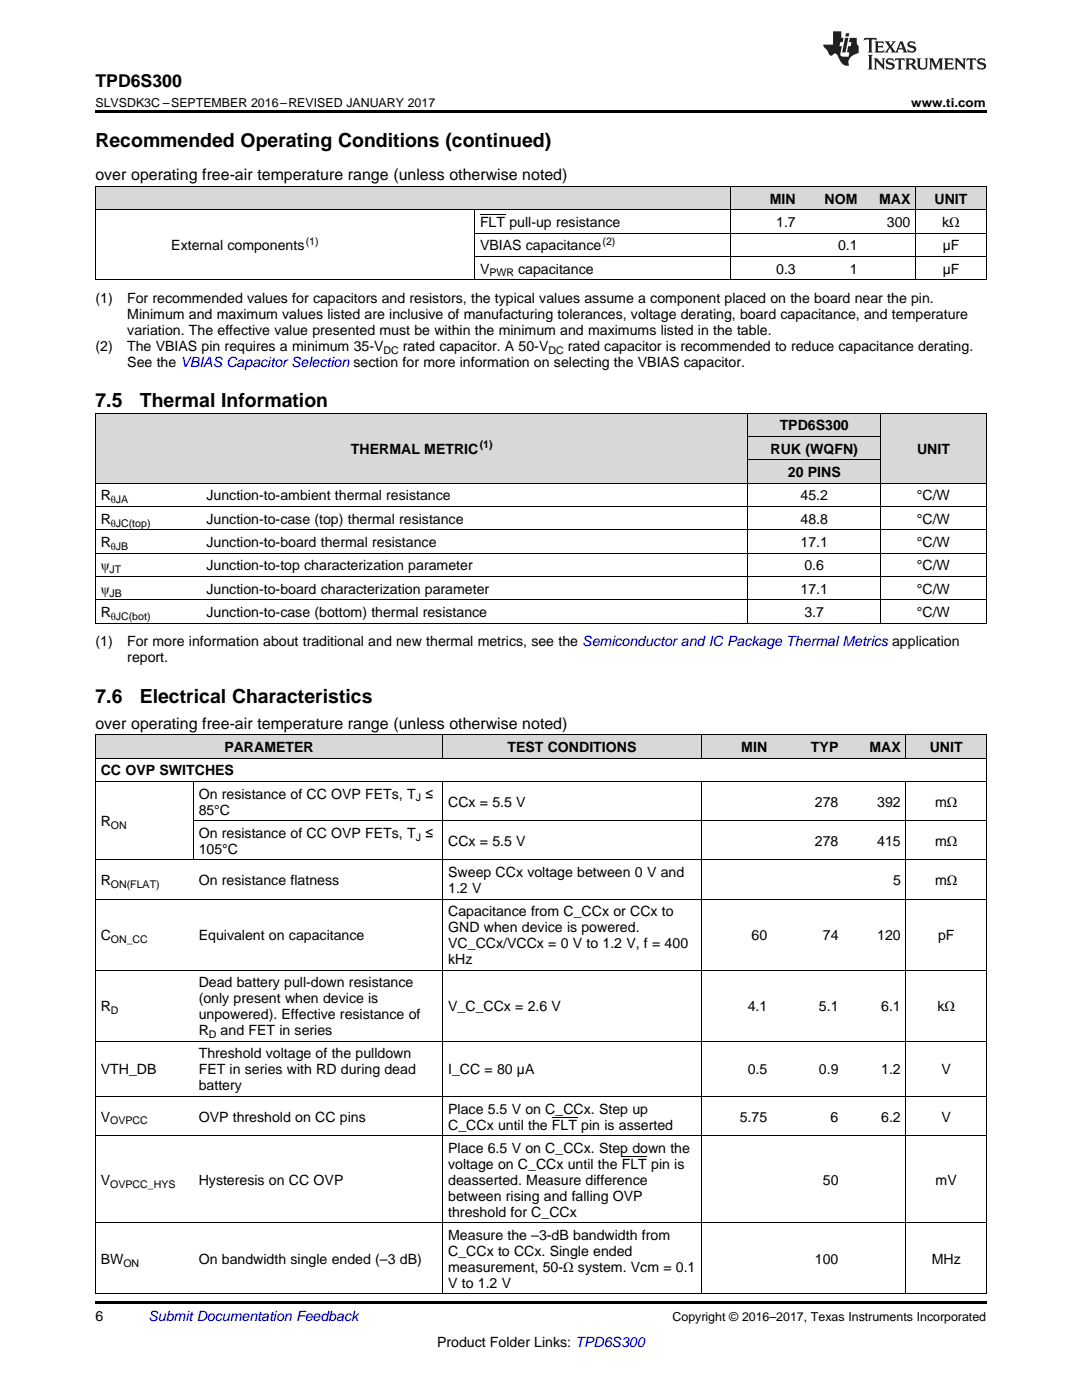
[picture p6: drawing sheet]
<svg xmlns="http://www.w3.org/2000/svg" width="216mm" height="279mm" viewBox="0 0 216 279" stroke-linecap="round" stroke-linejoin="round" font-family="sans-serif">
<defs><g id="words">
<g font-size="3.9">
<text x="19" y="29.3">Recommended Operating Conditions (continued)</text>
<text x="19" y="81.2">7.5</text>
<text x="27.9" y="81.2">Thermal Information</text>
<text x="19" y="140.3">7.6</text>
<text x="27.9" y="140.3">Electrical Characteristics</text>
</g>
<text font-size="3.5" x="19" y="17.3">TPD6S300</text>
<g font-size="3.2">
<text x="19" y="36">over operating free-air temperature range (unless otherwise noted)</text>
<text x="19" y="145.4">over operating free-air temperature range (unless otherwise noted)</text>
</g>
<g font-size="2.8">
<text x="153.6" y="40.6">MIN</text>
<text x="164.5" y="40.6">NOM</text>
<text x="175.4" y="40.6">MAX</text>
<text x="186.5" y="40.6">UNIT</text>
<text x="95.8" y="45.3">FLT pull-up resistance</text>
<text x="154.9" y="45.3">1.7</text>
<text x="177" y="45.3">300</text>
<text x="188" y="45.3">kΩ</text>
<text x="34.2" y="50">External components</text>
<text x="95.8" y="50">VBIAS capacitance</text>
<text x="167.2" y="50">0.1</text>
<text x="188.1" y="50">µF</text>
<text x="95.8" y="54.6">V</text>
<text x="103.4" y="54.6">capacitance</text>
<text x="154.9" y="54.6">0.3</text>
<text x="169.5" y="54.6">1</text>
<text x="188.1" y="54.6">µF</text>
<text x="19" y="60.5">(1)</text>
<text x="25.4" y="60.5">For recommended values for capacitors and resistors, the typical values assume a component placed on the board near the pin.</text>
<text x="25.4" y="63.6">Minimum and maximum values listed are inclusive of manufacturing tolerances, voltage derating, board capacitance, and temperature</text>
<text x="19" y="70">(2)</text>
<text x="25.4" y="70">The VBIAS pin requires a minimum 35-V</text>
<text x="25.4" y="66.8">variation. The effective value presented must be within the minimum and maximums listed in the table.</text>
<text x="80.4" y="70">rated capacitor. A 50-V</text>
<text x="113.3" y="70">rated capacitor is recommended to reduce capacitance derating.</text>
<text x="25.4" y="73.2">See the VBIAS Capacitor Selection section for more information on selecting the VBIAS capacitor.</text>
<text x="155.6" y="85.9">TPD6S300</text>
<text x="70" y="90.6">THERMAL METRIC</text>
<text x="153.7" y="90.6">RUK (WQFN)</text>
<text x="157.2" y="95.2">20 PINS</text>
<text x="183" y="90.6">UNIT</text>
<text x="20.1" y="99.9">R</text>
<text x="41.2" y="99.9">Junction-to-ambient thermal resistance</text>
<text x="159.7" y="99.9">45.2</text>
<text x="183" y="99.9">°C/W</text>
<text x="20.1" y="104.5">R</text>
<text x="41.2" y="104.5">Junction-to-case (top) thermal resistance</text>
<text x="159.7" y="104.5">48.8</text>
<text x="183" y="104.5">°C/W</text>
<text x="20.1" y="109.2">R</text>
<text x="20.1" y="113.8">ψ</text>
<text x="41.2" y="109.2">Junction-to-board thermal resistance</text>
<text x="41.2" y="113.8">Junction-to-top characterization parameter</text>
<text x="159.7" y="109.2">17.1</text>
<text x="160.5" y="113.8">0.6</text>
<text x="183" y="109.2">°C/W</text>
<text x="183" y="113.8">°C/W</text>
<text x="20.1" y="118.5">ψ</text>
<text x="41.2" y="118.5">Junction-to-board characterization parameter</text>
<text x="159.7" y="118.5">17.1</text>
<text x="183" y="118.5">°C/W</text>
<text x="20.1" y="123.2">R</text>
<text x="41.2" y="123.2">Junction-to-case (bottom) thermal resistance</text>
<text x="160.5" y="123.2">3.7</text>
<text x="183" y="123.2">°C/W</text>
<text x="19" y="129">(1)</text>
<text x="25.4" y="129">For more information about traditional and new thermal metrics, see the Semiconductor and IC Package Thermal Metrics application</text>
<text x="25.4" y="132.2">report.</text>
<text x="20.1" y="154.7">CC OVP SWITCHES</text>
<text x="44.8" y="150.1">PARAMETER</text>
<text x="101.2" y="150.1">TEST CONDITIONS</text>
<text x="147.9" y="150.1">MIN</text>
<text x="161.8" y="150.1">TYP</text>
<text x="173.5" y="150.1">MAX</text>
<text x="185.5" y="150.1">UNIT</text>
<text x="39.7" y="159.4">On resistance of CC OVP FETs, T ≤</text>
<text x="89.4" y="161">CCx = 5.5 V</text>
<text x="162.6" y="161">278</text>
<text x="175" y="161">392</text>
<text x="186.6" y="161">mΩ</text>
<text x="20.1" y="164.9">R</text>
<text x="39.7" y="162.6">85°C</text>
<text x="39.7" y="167.2">On resistance of CC OVP FETs, T ≤</text>
<text x="39.7" y="170.4">105°C</text>
<text x="89.4" y="168.8">CCx = 5.5 V</text>
<text x="162.6" y="168.8">278</text>
<text x="175" y="168.8">415</text>
<text x="186.6" y="168.8">mΩ</text>
<text x="20.1" y="176.6">R</text>
<text x="39.7" y="176.6">On resistance flatness</text>
<text x="89.4" y="175">Sweep CCx voltage between 0 V and</text>
<text x="89.4" y="178.2">1.2 V</text>
<text x="178.2" y="176.6">5</text>
<text x="186.6" y="176.6">mΩ</text>
<text x="89.4" y="182.9">Capacitance from C_CCx or CCx to</text>
<text x="20.1" y="187.6">C</text>
<text x="39.7" y="187.6">Equivalent on capacitance</text>
<text x="89.4" y="186.1">GND when device is powered.</text>
<text x="89.4" y="189.2">VC_CCx/VCCx = 0 V to 1.2 V, f = 400</text>
<text x="150" y="187.6">60</text>
<text x="164.2" y="187.6">74</text>
<text x="175" y="187.6">120</text>
<text x="187.2" y="187.6">pF</text>
<text x="39.7" y="197.1">Dead battery pull-down resistance</text>
<text x="89.4" y="192.4">kHz</text>
<text x="20.1" y="201.8">R</text>
<text x="39.7" y="200.2">(only present when device is</text>
<text x="39.7" y="203.4">unpowered). Effective resistance of</text>
<text x="89.4" y="201.8">V_C_CCx = 2.6 V</text>
<text x="149.2" y="201.8">4.1</text>
<text x="163.4" y="201.8">5.1</text>
<text x="175.8" y="201.8">6.1</text>
<text x="187.1" y="201.8">kΩ</text>
<text x="39.7" y="206.6">R</text>
<text x="44" y="206.6">and FET in series</text>
<text x="20.1" y="214.4">VTH_DB</text>
<text x="39.7" y="211.2">Threshold voltage of the pulldown</text>
<text x="39.7" y="214.4">FET in series with RD during dead</text>
<text x="89.4" y="214.4">I_CC = 80 µA</text>
<text x="149.2" y="214.4">0.5</text>
<text x="163.4" y="214.4">0.9</text>
<text x="175.8" y="214.4">1.2</text>
<text x="187.9" y="214.4">V</text>
<text x="39.7" y="217.6">battery</text>
<text x="20.1" y="223.8">V</text>
<text x="39.7" y="223.8">OVP threshold on CC pins</text>
<text x="89.4" y="222.2">Place 5.5 V on C_CCx. Step up</text>
<text x="89.4" y="225.4">C_CCx until the FLT pin is asserted</text>
<text x="147.6" y="223.8">5.75</text>
<text x="165.7" y="223.8">6</text>
<text x="175.8" y="223.8">6.2</text>
<text x="187.9" y="223.8">V</text>
<text x="89.4" y="230.1">Place 6.5 V on C_CCx. Step down the</text>
<text x="89.4" y="233.3">voltage on C_CCx until the FLT pin is</text>
<text x="20.1" y="236.4">V</text>
<text x="39.7" y="236.4">Hysteresis on CC OVP</text>
<text x="89.4" y="236.4">deasserted. Measure difference</text>
<text x="89.4" y="239.6">between rising and falling OVP</text>
<text x="164.2" y="236.4">50</text>
<text x="186.7" y="236.4">mV</text>
<text x="89.4" y="242.8">threshold for C_CCx</text>
<text x="89.4" y="247.4">Measure the –3-dB bandwidth from</text>
<text x="89.4" y="250.6">C_CCx to CCx. Single ended</text>
<text x="20.1" y="252.2">BW</text>
<text x="39.7" y="252.2">On bandwidth single ended (–3 dB)</text>
<text x="89.4" y="253.8">measurement, 50-Ω system. Vcm = 0.1</text>
<text x="89.4" y="257">V to 1.2 V</text>
<text x="162.6" y="252.2">100</text>
<text x="185.9" y="252.2">MHz</text>
<text x="19" y="263.6">6</text>
<text x="87.2" y="268.9">Product Folder Links: TPD6S300</text>
</g>
<text font-size="2.8" fill="#0000c8" x="29.6" y="263.6">Submit Documentation Feedback</text>
<g font-size="2.5">
<text x="19" y="21.4">SLVSDK3C –SEPTEMBER 2016–REVISED JANUARY 2017</text>
<text x="181.8" y="21.4">www.ti.com</text>
<text x="134.2" y="263.6">Copyright © 2016–2017, Texas Instruments Incorporated</text>
</g>
<g font-size="2.1">
<text x="61" y="48.8">(1)</text>
<text x="120.2" y="48.8">(2)</text>
<text x="97.6" y="55.2">PWR</text>
<text x="76.5" y="70.6">DC</text>
<text x="109.4" y="70.6">DC</text>
<text x="95.7" y="89.4">(1)</text>
<text x="22.1" y="100.4">θJA</text>
<text x="22.1" y="105.1">θJC(top)</text>
<text x="22.1" y="109.7">θJB</text>
<text x="21.9" y="114.4">JT</text>
<text x="21.9" y="119.1">JB</text>
<text x="22.1" y="123.7">θJC(bot)</text>
<text x="83" y="159.9">J</text>
<text x="22.1" y="165.5">ON</text>
<text x="83" y="167.8">J</text>
<text x="22.1" y="177.2">ON(FLAT)</text>
<text x="22.1" y="188.2">ON_CC</text>
<text x="22.1" y="202.4">D</text>
<text x="41.7" y="207.2">D</text>
<text x="22" y="224.4">OVPCC</text>
<text x="22" y="237">OVPCC_HYS</text>
<text x="24.6" y="252.8">ON</text>
</g>
</g></defs>
<g fill="#d8d8d8">
<path d="M19 146.7h19.6v4.6h-19.6z"/>
<path d="M38.6 146.7h49.8v4.6h-49.8z"/>
<path d="M88.4 146.7h51.5v4.6h-51.5z"/>
<path d="M139.9 146.7h14.3v4.6h-14.3z"/>
<path d="M154.2 146.7h14.2v4.6h-14.2z"/>
<path d="M168.4 146.7h12.4v4.6h-12.4z"/>
<path d="M180.8 146.7h16v4.6h-16z"/>
<path d="M19 82.5h21.1v14h-21.1z"/>
<path d="M40.1 82.5h109.2v14h-109.2z"/>
<path d="M175.7 82.5h21.1v14h-21.1z"/>
<path d="M149.3 91.8h26.4v4.7h-26.4z"/>
<path d="M149.3 87.2h26.4v4.6h-26.4z"/>
<path d="M149.3 82.5h26.4v4.7h-26.4z"/>
<path d="M19 37.3h14.1v4.6h-14.1z"/>
<path d="M33.1 37.3h61.6v4.6h-61.6z"/>
<path d="M94.7 37.3h51.1v4.6h-51.1z"/>
<path d="M145.8 37.3h14.1v4.6h-14.1z"/>
<path d="M159.9 37.3h12.3v4.6h-12.3z"/>
<path d="M172.2 37.3h10.5v4.6h-10.5z"/>
<path d="M182.7 37.3h14.1v4.6h-14.1z"/>
</g>
<path d="M19 22h177.8v.5h-177.8zM19 55.8l.2 .1zM94.6 55.8l.1 .1zM145.7 55.8l.1 .1zM182.6 55.8l.1 .1zM196.7 55.8l.1 .1zM19 124.4h.2zM149.2 124.4h.1zM175.6 124.4h.1zM196.7 124.4h.1zM19 259.7h177.8v.5h-177.8z" fill="#000"/>
<g fill="none" stroke="#000" stroke-width=".2">
<path d="M19 37.2h177.8M19.1 37.2v18.7M145.7 37.2v18.7M182.7 37.2v18.7M196.8 37.2v18.7M19 55.8h177.8M19 41.9h177.8M94.7 41.9v14M94.7 51.2h102.1M94.7 46.5h102.1M19 96.4h177.8M19 82.5h177.8"/>
<path d="M19.1 82.5v41.9M149.2 82.5v41.9M149.3 91.8h26.4M149.3 87.1h26.4M175.7 82.5v41.9M196.8 82.5v41.9M19 119.7h177.8M19 115.1h177.8M19 110.4h177.8M19 105.7h177.8M19 101.1h177.8M19 124.4h177.8"/>
<path d="M19 155.9h177.8M19 151.3h177.8M19 146.6h177.8M19.1 146.6v111.6M38.5 156v15.7M88.3 146.6v4.7M88.3 156v102.2M139.9 146.6v4.7M139.9 156v102.2M180.8 146.6v4.7M180.8 156v102.2M196.8 146.6v111.6"/>
<path d="M19 179.4h177.8M19 171.6h177.8M38.6 163.8h158.2M19 193.6h177.8M19 218.8h177.8M19 207.8h177.8M19 226.6h177.8M19 258.2h177.8M19 244h177.8"/>
</g>
<g fill="#231f20">
<path d="M172.5 7.6l-.1 .5 .4-.2h.6v.1v2.1l-.2 .4h.9l-.2-.4v-2.1l.1-.1h.5l.5 .2-.2-.5zM174.5 8.3l.2 .3v1.5l-.2 .4h1.8l.2-.6a1.04 1.04 0 0 1-1.3 .2v-.7h.6l.3 .2v-.6l-.3 .2h-.6v-.6l.8-.1 .4 .3-.2-.5zM176.5 8.3l.9 1.1-.9 1.1h.8l-.2-.2 .4-.7 .5 .7-.2 .2h1.5l-.2-.2 .2-.4h.9l.1 .4-.2 .2h1l-.3-.3-.7-1.9h-.5l-.9 2-.8-1 .9-1h-.8l.1 .3-.4 .5-.3-.6 .1-.2zM179.7 8.6l.4 1h-.7zM181.3 8.4a.63 .63 0 0 0-.2 .7 .63 .63 0 0 0 .6 .4l.6 .2 .1 .2a.75 .75 0 0 1-.7 .4 .75 .75 0 0 1-.6-.5l.1 .7 .1-.1a1.11 1.11 0 0 0 1.5-.6 1.13 1.13 0 0 0-1.2-.8l-.1-.4a1.04 1.04 0 0 1 1.2 .2l-.2-.5-.2 .1-.4-.2zM173.2 10.9l.2 .4v2.2l-.2 .4h1l-.3-.4v-2.2l.3-.4zM174.3 11.6l.3 .4v1.5l-.3 .4h.8l-.2-.4v-1.3l1.5 1.7v-1.9l.2-.4h-.7l.2 .4v.9l-1.1-1.3zM177 11.8a.62 .62 0 0 0-.2 .7 .62 .62 0 0 0 .6 .4l.6 .1 .1 .3a.76 .76 0 0 1-.7 .3 .76 .76 0 0 1-.7-.4l.2 .7 .1-.1a1.11 1.11 0 0 0 1.5-.6 1.13 1.13 0 0 0-1.2-.8l-.1-.4a1.04 1.04 0 0 1 1.2 .2l-.2-.6-.2 .1-.5-.1zM178.7 11.6l-.2 .6a.61 .61 0 0 1 .8-.3v1.6l-.2 .4h.9l-.2-.4v-1.6a.63 .63 0 0 1 .7 .3l-.1-.6zM180.6 11.6l.3 .4v1.5l-.3 .4h1l-.2-.2-.1-.8 .6 .2a.76 .76 0 0 0 1.2 .7l-1-1a.58 .58 0 0 0 .6-.5 .58 .58 0 0 0-.5-.6zM181.4 11.9h.1a.45 .45 0 0 1 .5 .1 .45 .45 0 0 1 .1 .5l-.8 .2zM182.9 11.6l.2 .2a2.17 2.17 0 0 0 .3 1.9 .99 .99 0 0 0 1.6-.6v-1.1l.2-.4h-.7l.2 .2a1.92 1.92 0 0 1-.2 1.8 .6 .6 0 0 1-.9-.5v-1.1l.2-.4zM185.4 11.6l.2 .4v1.5l-.2 .4h.7l-.2-.4v-1.4l.8 1.8 .8-1.8v1.4l-.2 .4h.9l-.2-.4v-1.5l.2-.4h-.8l-.6 1.5-.6-1.5zM188.4 11.6l.2 .4v1.5l-.2 .4h1.8l.1-.6a1.04 1.04 0 0 1-1.2 .1v-.6h.5l.4 .2v-.6l-.4 .2h-.5v-.7h.8l.3 .3-.1-.6zM190.5 11.6l.2 .4v1.5l-.2 .4h.7l-.2-.4v-1.3l1.5 1.7v-1.9l.2-.4h-.7l.2 .4v.9l-1.1-1.3zM192.9 11.6l-.1 .6a.61 .61 0 0 1 .7-.3l.1 1.6-.3 .4h1l-.3-.4 .1-1.6a.63 .63 0 0 1 .7 .3l-.1-.6zM195.2 11.8a.62 .62 0 0 0-.2 .7 .62 .62 0 0 0 .6 .4l.6 .1 .1 .3a.76 .76 0 0 1-.7 .3 .76 .76 0 0 1-.6-.4l.1 .7 .1-.1a1.11 1.11 0 0 0 1.6-.6 1.13 1.13 0 0 0-1.3-.8l-.1-.4a1.04 1.04 0 0 1 1.2 .2l-.1-.6-.2 .1-.5-.1z"/>
<path d="M166.2 6.3v2.6h-1.9v.4l.8 .9a.91 .91 0 0 0 1 .8 .56 .56 0 0 1 .5-.3 .56 .56 0 0 1 .5 .3l.4 .8a1.53 1.53 0 0 0 1.9 1.2 1.54 1.54 0 0 1 1-2.1l.9-.3v-1.4a1.52 1.52 0 0 1-.4-1.6h-1.3l-.2 .8h.5l-.2 .8h-.5l-.1 1v.2l.4 .1-.2 .8a1.93 1.93 0 0 1-1.6-.3l.3-1.8h-.5l.2-.8h.4l.2-.8h-.4v-1.3zM168.6 7.6l-.6 2.9h.7l.6-2.9zM168.8 6.6l-.1 .7h.6l.2-.7z"/>
</g>
<path d="M95.8 42.8h5M110.1 222.9h5M124.1 230.8h5" fill="none" stroke="#000" stroke-width=".2"/>
<use href="#words"/>
</svg>
